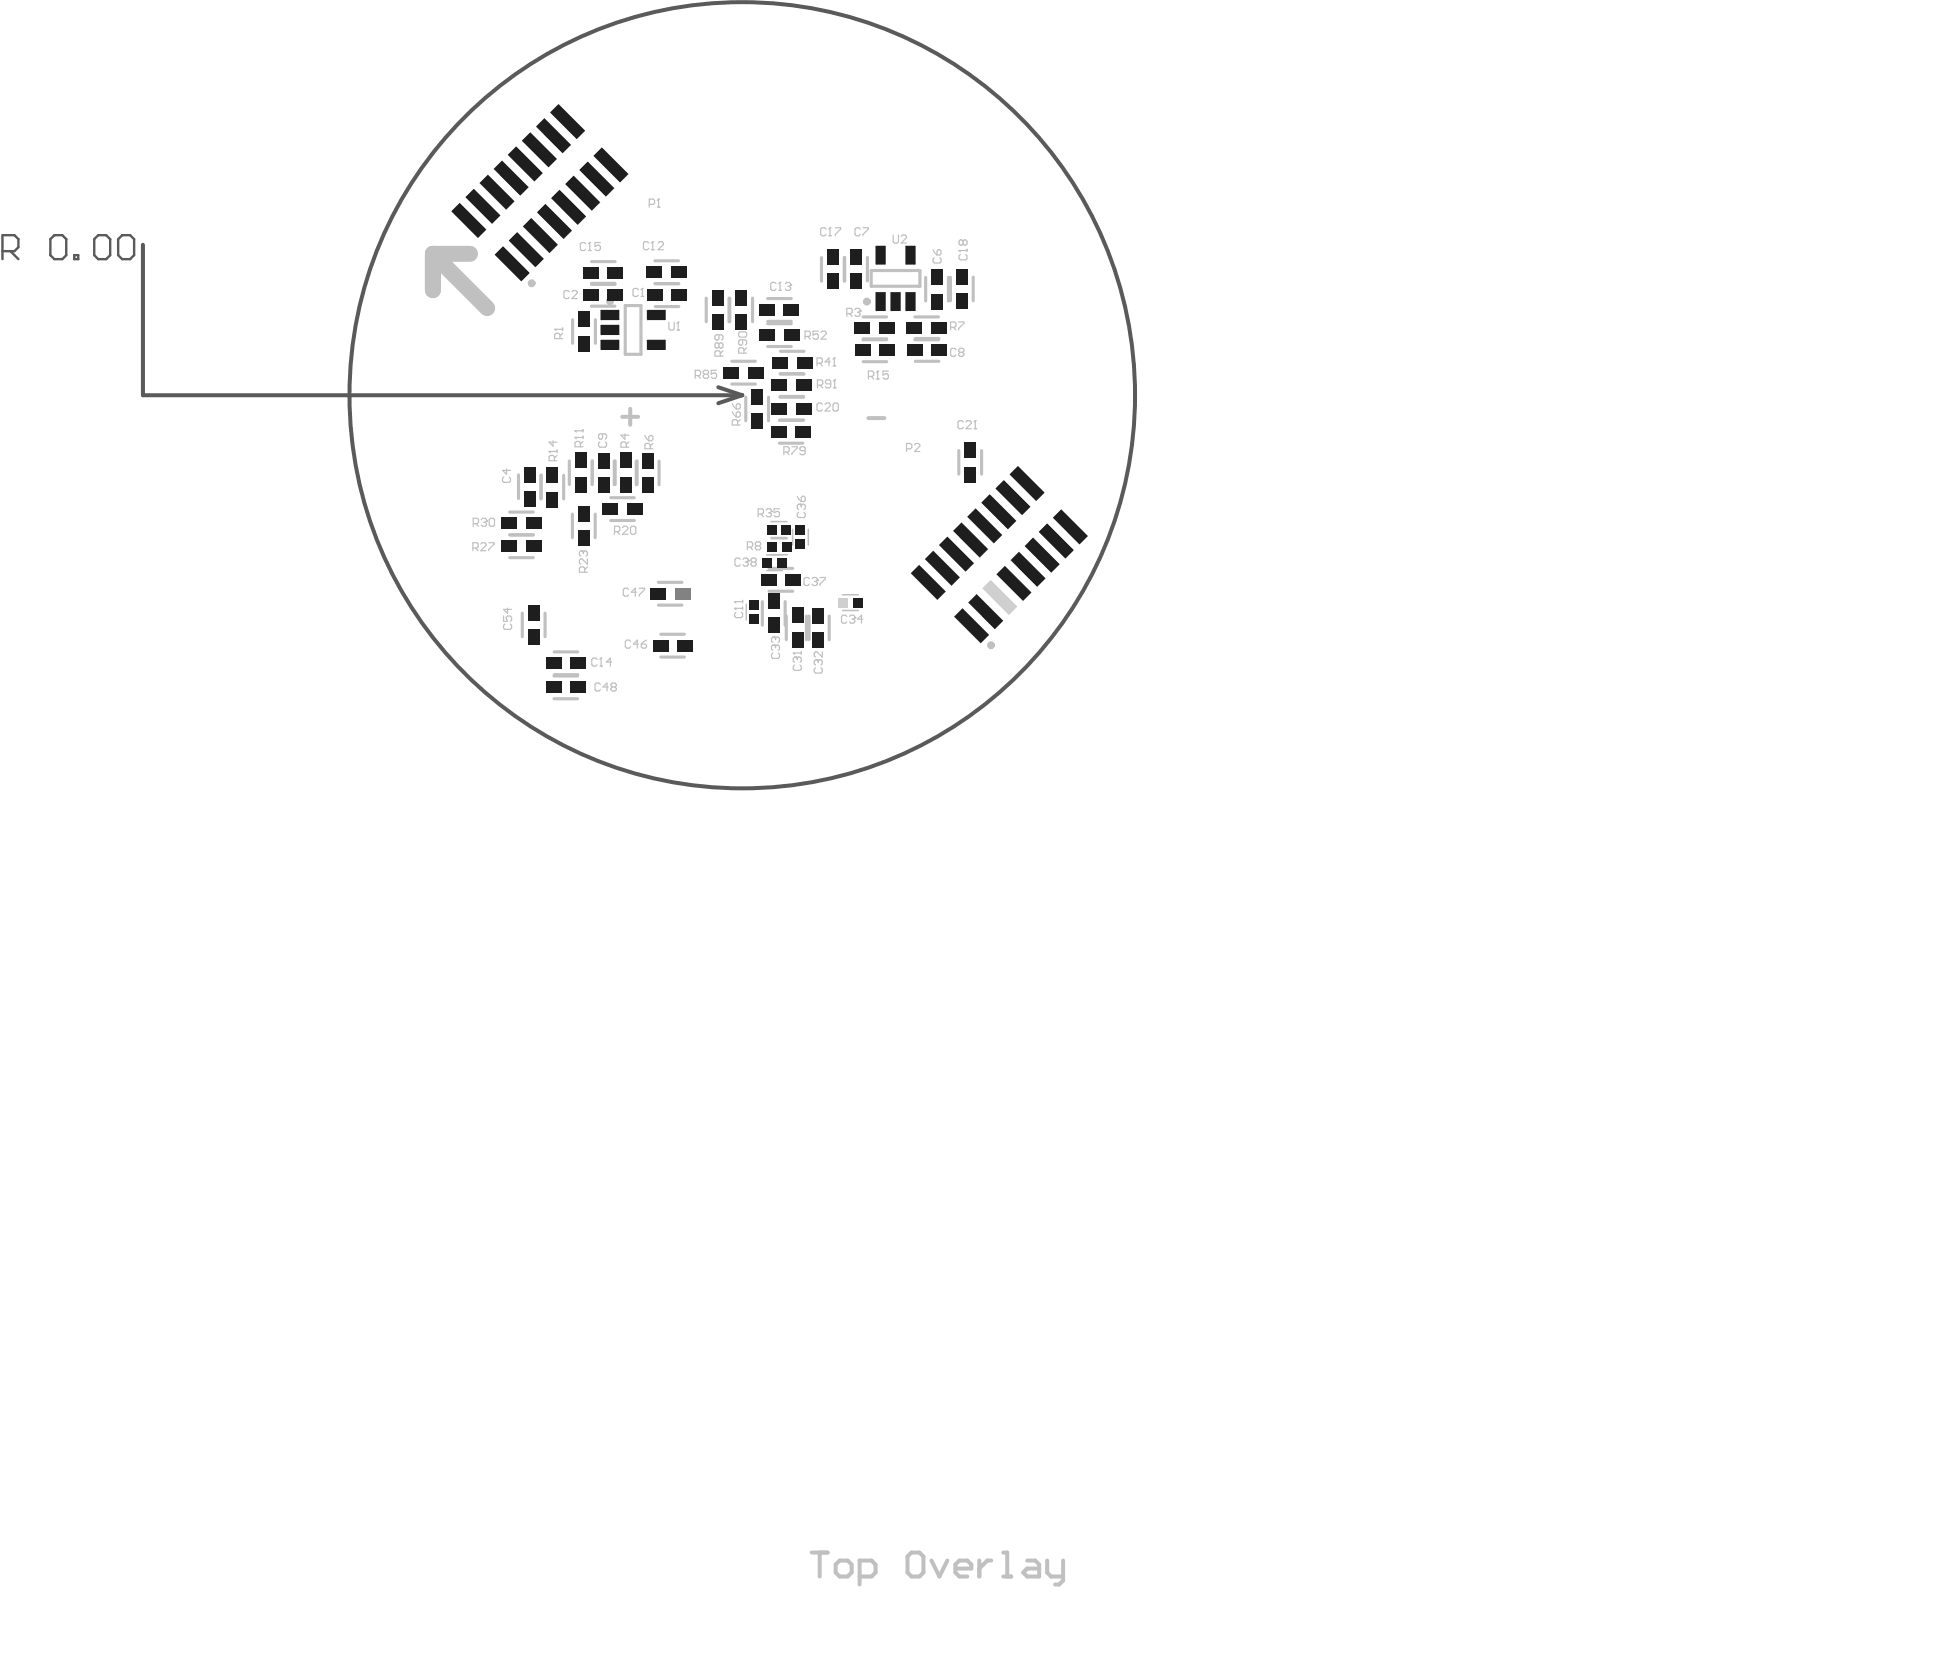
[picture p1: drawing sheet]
<svg xmlns="http://www.w3.org/2000/svg" width="410mm" height="355mm" viewBox="0 0 410 355" stroke-linecap="round" stroke-linejoin="round" font-family="sans-serif">
<path d="M98.3 24.8a83.1 83.1 0 0 1 126.8 11 83.1 83.1 0 0 1-32.5 123 83.1 83.1 0 0 1-115.7-53 83.2 83.2 0 0 1 21.4-81zM30.2 51.8v31.9h126.9M152 82l5.1 1.7M157.1 83.7l-5.1 1.7" fill="none" stroke="#5a5a5a" stroke-width=".85"/>
<path d="M.5 53.2h2.6l.8-.9v-1.7l-.8-.8h-2.6v5.1M2.2 53.2l1.7 1.7M11.5 49.8h1.7l.8 .8v3.4l-.8 .9h-1.7l-.8-.9v-3.4zM15.7 54h.9v.9h-.9zM20.8 49.8h1.7l.8 .8v3.4l-.8 .9h-1.7l-.9-.9v-3.4zM25.8 49.8h1.7l.9 .8v3.4l-.9 .9h-1.7l-.8-.9v-3.4z" fill="none" stroke="#5a5a5a" stroke-width=".51"/>
<g fill="none" stroke="#c0c0c0" stroke-width=".67">
<path d="M125.1 60h5M125.2 55.4h5M138.6 55.2h5M173.8 54.5v5M178.6 54.5v5M178.7 54.5v5M183.5 54.5v5M184.3 57.3h10.3v3.3h-10.3zM195.9 58.7v5M200.7 58.7v5M201.1 58.7v5M205.9 58.7v5"/>
<path d="M121.2 67.7v5M125.1 64.8h5M125.2 60.2h5M126 67.7v5M132.3 64.7h3.3v10.3h-3.3zM138.6 60l5 .1M138.6 64.9h5M149.4 63.1v5M154.3 63.1v5M154.4 63.1v5M154.8 76.5h5M159.2 63.1v5"/>
<path d="M162.4 73.3h5M162.4 68.5h5M162.4 68h5M162.4 63.2h5M165.1 79.1h4.9M165.1 74.4h5M165.1 79.2h5M182.6 67.1h5M182.6 71.9h5M182.6 76.6h5M182.6 71.7h5M193.6 67.1h5"/>
<path d="M193.6 71.9h5M193.7 76.5h5M193.7 71.6h5M120.5 97.6v5M125.3 97.6v5M130 97.6v5M130.2 97.6v5M134.6 97.6v5M134.8 97.6v5M139.5 97.6v5M154.8 81.3h5M157.8 84.1v5"/>
<path d="M162.6 84.1v5M164.9 93.8h5M164.9 89h5M165.1 88.9h4.9M165.1 84.1h4.9M165.1 83.9h4.9M202.9 95.4v5M207.7 95.4v5M107.9 108.4h4.9M107.9 118h4.9M109.7 100.5v5M112.8 113.2h-4.9"/>
<path d="M114.4 100.6v5M114.5 100.5v5M119.3 100.6v5M121.1 108.8v5M125.9 108.8v5M129.2 110.2h5M129.2 105.3h5M110.5 129.8v5M115.3 129.8v5M117.3 138h5M139.3 128.1h5M139.3 123.3h5"/>
<path d="M139.8 134.3h5M139.8 139.1h5M161.3 127.3v5M162.7 125.1h5M162.7 120.3h5M166.1 127.3v5M166.4 130.4v5M170.6 130.4v5M171.2 130.4v5M175.5 130.4v5M117.2 147.9h5M117.2 143.1h5"/>
<path d="M117.3 142.8h5"/>
</g>
<path d="M163.1 113.8h3.4M163.1 110.4h3.4M163.2 114h3.4M166.6 117.4h-4.4M167.7 112v3.4M171 112v3.4M157.9 127.9v3.3M161.2 127.9v3.3M162.2 120.8h3.4M178.3 129.2h3.3M178.3 125.9h3.3" fill="none" stroke="#c0c0c0" stroke-width=".33"/>
<path d="M91.6 53.7h7.9M91.6 53.7v7.7M91.6 53.7l11.5 11.5" fill="none" stroke="#c0c0c0" stroke-width="3.4"/>
<g fill="none" stroke="#c0c0c0" stroke-width=".25">
<path d="M123.9 51.6l-.2-.3h-.6l-.3 .3v1.1l.3 .3h.6l.2-.3M124.5 53h.6M124.8 51.3h.1M124.8 51.3v1.7M124.8 51.3l-.3 .3M127 51.3h-1.1v.9l.6-.3h.2l.3 .3v.5l-.3 .3h-.5l-.3-.3M137.3 51.5l-.3-.3h-.6l-.2 .3v1.1l.2 .3h.6l.3-.3M137.4 43.3h.8l.3-.3v-.6l-.3-.3h-.8v1.7M137.8 52.9h.6M138.1 51.2h.1M138.1 51.2v1.7M138.1 51.2l-.3 .3"/>
<path d="M139.1 43.8h.5M139.2 51.5l.3-.3h.6l.3 .3v.2l-1.2 1.2h1.2M139.3 42.1h.1M139.3 42.1l-.2 .3M139.3 42.1v1.7M165 59.8h.1M165 59.8v1.7M165 59.8l-.2 .3M174.8 48.5l-.3-.3h-.6l-.2 .3v1.1l.2 .3h.6l.3-.3M175.3 49.9h.6M175.6 48.2h.1M175.6 48.2v1.7"/>
<path d="M175.6 48.2l-.3 .3M176.7 48.2h1.2v.3l-1.2 1.1v.3M182 48.5l-.2-.3h-.6l-.3 .3v1.1l.3 .3h.6l.2-.3M182.6 48.2h1.1v.3l-1.1 1.1v.3M189 49.8v1.4l.3 .2h.5l.3-.2v-1.4M190.7 50l.3-.2h.5l.3 .2v.3l-1.1 1.1h1.1M197.4 52.9l.3 .5 .6 .6M197.7 54.5l-.3 .3v.6l.3 .3h1.1l.3-.3v-.6l-.3-.3M198.6 52.9h.2l.3 .2v.6l-.3 .3h-.5v-.9zM202.9 53h.1M202.9 53h1.7M202.9 53l.3 .3"/>
<path d="M203.2 53.9l-.3 .3v.5l.3 .3h1.1l.3-.3v-.5l-.3-.3M203.8 51.1l-.3-.3h-.3l-.3 .3v.5l.3 .3h.3l.3-.3M203.8 51.1l.2-.3h.3l.3 .3v.5l-.3 .3h-.3l-.2-.3M203.8 51.1v.5M204.6 52.7v.6M117.4 69.7h.1M117.4 69.7h1.6M117.4 69.7l.2 .3M118.5 71.7v-.9l-.3-.3h-.6l-.2 .3v.9h1.6M119 70.5l-.5 .6M119 69.4v.6M120.4 61.8l-.2-.3h-.6l-.3 .3v1.1l.3 .3h.6l.2-.3"/>
<path d="M121 61.8l.3-.3h.6l.2 .3v.3l-1.1 1.1h1.1M135.1 61.3l-.3-.2h-.6l-.3 .2v1.2l.3 .2h.6l.3-.2M135.6 62.7h.6M135.9 61.1h.1M135.9 61.1v1.6M135.9 61.1l-.3 .2M141.5 68.2v1.4l.3 .3h.6l.3-.3v-1.4M143.2 69.9h.6M143.5 68.2h.1M143.5 68.2v1.7M143.5 68.2l-.3 .3M147.1 79.5h.9l.2-.3v-.5l-.2-.3h-.9v1.7"/>
<path d="M147.7 79.5l.5 .6M149.1 79.2l-.3 .3v.3l.3 .3h.5l.3-.3v-.3l-.3-.3M149.1 79.2l-.3-.3v-.2l.3-.3h.5l.3 .3v.2l-.3 .3M149.1 79.2h.5M151.6 78.4h-1.1v.8l.8-.3 .3 .3v.6l-.3 .3h-.5l-.3-.3M152.1 70.9v.8l-.3 .3h-.2l-.3-.3v-.5l.3-.3h1.1l.3 .3v.5l-.3 .3M152.1 72.8l.3-.2h.3l.3 .2v.6l-.3 .3h-.3l-.3-.3M152.1 72.8l-.3-.2h-.2l-.3 .2v.6l.3 .3h.2l.3-.3M152.1 72.8v.6M152.4 75.4v-.9l-.3-.2h-.5l-.3 .2v.9h1.7M153 74.3l-.6 .5M156.6 70.2h1.1l.3 .3v.6l-.3 .3h-1.1l-.3-.3v-.6z"/>
<path d="M157.1 71.9v.9l-.2 .2h-.3l-.3-.2v-.6l.3-.3h1.1l.3 .3v.6l-.3 .2M157.4 74.7v-.8l-.3-.3h-.5l-.3 .3v.8h1.7M158 73.6l-.6 .6M164.2 60.1l-.3-.3h-.5l-.3 .3v1.1l.3 .3h.5l.3-.3M164.8 61.5h.5M166.2 60.1l.3-.3h.5l.3 .3v.2M166.7 60.6h.3M167 60.6l.3 .3v.3l-.3 .3h-.5l-.3-.3M167.3 60.3h.1M167.3 60.3l-.3 .3M170.3 71.2h.9l.3-.3v-.5l-.3-.3h-.9v1.7M170.9 71.2l.6 .6"/>
<path d="M172.9 76.9h.8l.3-.3v-.6l-.3-.2h-.8v1.6M173.2 70.1h-1.2v.8l.6-.2h.3l.3 .2v.6l-.3 .3h-.6l-.3-.3M173.4 76.9l.6 .5M173.7 70.4l.3-.3h.6l.2 .3v.3l-1.1 1.1h1.1M175.7 76.6h-1.1l.8-.8v1.6M176.3 77.4h.5M176.5 75.8h.1M176.5 75.8v1.6M176.5 75.8l-.2 .2M179.2 66.4h.8l.3-.3v-.5l-.3-.3h-.8v1.7M179.8 66.4l.5 .6M180.9 65.6l.3-.3h.5l.3 .3v.2"/>
<path d="M181.4 66.1h.3M181.7 66.1l.3 .3v.3l-.3 .3h-.5l-.3-.3M182 65.8h.1M182 65.8l-.3 .3M183.7 79.7h.9l.3-.3v-.6l-.3-.3h-.9v1.7M184.3 79.7l.6 .5M185.7 78.5h.1M185.7 78.5l-.3 .3M185.7 78.5v1.7M188 78.5h-1.2v.9l.6-.3h.3l.3 .3v.6l-.3 .2h-.6l-.3-.2M201.1 69.3h.9l.3-.3v-.6l-.3-.3h-.9v1.7M201.7 69.3l.6 .5"/>
<path d="M202.3 74l-.3-.3h-.6l-.3 .3v1.1l.3 .3h.6l.3-.3M202.8 68.1h1.2v.3l-1.2 1.2v.2M203.1 74.6l-.3-.3v-.3l.3-.3h.6l.3 .3v.3l-.3 .3M203.1 74.6l-.3 .3v.2l.3 .3h.6l.3-.3v-.2l-.3-.3M203.1 74.6h.6M107.2 99.3v1.1l-.9-.8h1.7M116.2 95.6h.1M116.2 95.6h1.7M116.2 95.6l.3 .2M117 93.3v1.1l-.8-.8h1.7M117.3 97.5v-.8l-.3-.3h-.5l-.3 .3v.8h1.7M117.9 96.4l-.6 .6"/>
<path d="M117.9 95.3v.5M121.7 92.6h.1M121.7 91.2h.1M121.7 92.6l.3 .3M121.7 92.6h1.7M121.7 91.2h1.7M121.7 91.2l.3 .3M122.8 94.6v-.9l-.3-.3h-.5l-.3 .3v.9h1.7M123.4 93.4l-.6 .6M123.4 90.9v.6M123.4 92.3v.6M126.9 93.5l-.2 .3v.6l.2 .3h1.2l.2-.3v-.6l-.2-.3"/>
<path d="M127.5 91.8v.9l-.3 .3h-.3l-.2-.3v-.6l.2-.3h1.2l.2 .3v.6l-.2 .3M132.2 91.8v1.2l-.8-.9h1.7M132.5 94.7v-.9l-.3-.3h-.5l-.3 .3v.9h1.7M133.1 93.5l-.6 .6M136.5 92.2l.2 .5 .6 .6M137.6 95v-.9l-.3-.2h-.6l-.2 .2v.9h1.6M137.6 92.2h.3l.2 .3v.5l-.2 .3h-.6v-.8zM138.1 93.9l-.5 .5M154.9 87.1l.3 .6 .6 .6M154.9 85.5l.3 .5 .6 .6M156.1 90v-.9l-.3-.3h-.6l-.3 .3v.9h1.7M156.1 87.1h.2l.3 .3v.6l-.3 .3h-.5v-.9z"/>
<path d="M156.1 85.5h.2l.3 .2v.6l-.3 .3h-.5v-.9zM156.6 88.8l-.5 .6M165.9 95.7h.8l.3-.3v-.6l-.3-.2h-.8v1.6M166.4 95.7l.6 .5M167.6 94.6h1.1v.2l-1.1 1.2v.2M170.4 95.4h-.9l-.3-.3v-.3l.3-.2h.6l.3 .2v1.2l-.3 .2h-.6l-.3-.2M173 81.5h.8l.3-.2v-.6l-.3-.3h-.8v1.7M173.5 81.5l.6 .6M174 85.6l-.3-.3h-.5l-.3 .3v1.1l.3 .3h.5l.3-.3M174.6 85.6l.2-.3h.6l.3 .3v.3l-1.1 1.1h1.1M175.8 81.3h-.9l-.3-.3v-.3l.3-.3h.6l.3 .3v1.1l-.3 .3h-.6l-.3-.3M176.3 82.1h.6"/>
<path d="M176.5 85.3h.6l.3 .3v1.1l-.3 .3h-.6l-.2-.3v-1.1zM176.6 80.4h.1M176.6 80.4v1.7M176.6 80.4l-.3 .3M185.4 80.2h.6M191.8 95h.9l.2-.3v-.5l-.2-.3h-.9v1.7M193.5 94.2l.3-.3h.5l.3 .3v.2l-1.1 1.2h1.1M203.8 89.3l-.2-.2h-.6l-.3 .2v1.2l.3 .2h.6l.2-.2M204.4 89.3l.3-.2h.5l.3 .2v.3l-1.1 1.1h1.1M206.1 90.7h.5M206.4 89.1h.1M206.4 89.1v1.6"/>
<path d="M206.4 89.1l-.3 .2M100 116h.9l.3-.3v-.5l-.3-.3h-.9v1.7M100.1 110.8h.9l.3-.2v-.6l-.3-.3h-.9v1.7M100.6 116l.6 .6M100.7 110.8l.6 .6M101.7 115.2l.3-.3h.6l.3 .3v.2l-1.2 1.2h1.2M101.8 110l.3-.3h.6l.2 .3v.3M102.4 110.6h.3M102.7 110.6l.2 .2v.3l-.2 .3h-.6l-.3-.3M102.9 110.3h.1M102.9 110.3l-.2 .3M103.4 114.9h1.2v.3l-1.2 1.1v.3"/>
<path d="M103.8 109.7h.6l.2 .3v1.1l-.2 .3h-.6l-.3-.3v-1.1zM106.6 101l-.3 .2v.6l.3 .3h1.1l.3-.3v-.6l-.3-.2M123.2 116.6h.1M123.2 116.6h-.3l-.3 .3v.6l.3 .2M123.2 116.6l.2 .3M123.4 116.9l.3-.3h.3l.3 .3v.6l-.3 .2M123.4 116.9v.3M124.3 118.3v1.1l-1.1-1.1h-.3l-.3 .3v.5l.3 .3M124.3 120l-.6 .6M130 112.5h.9l.3-.3v-.5l-.3-.3h-.9v1.7M130.6 112.5l.6 .6M131.7 111.7l.3-.3h.6l.2 .3v.3l-1.1 1.1h1.1"/>
<path d="M133.7 111.4h.6l.2 .3v1.1l-.2 .3h-.6l-.3-.3v-1.1zM156.6 118.4l-.2-.3h-.6l-.3 .3v1.1l.3 .3h.6l.2-.3M157.2 118.4l.3-.3h.6l.2 .3v.3M157.8 119h.3M158.1 119l.2 .3v.2l-.2 .3h-.6l-.3-.3M158.1 115.8h.9l.3-.3v-.5l-.3-.3h-.9v1.7M158.3 118.7h.1M158.3 118.7l-.2 .3M158.7 115.8l.6 .6M159.2 119l-.3-.3v-.3l.3-.3h.5l.3 .3v.3l-.3 .3M159.2 119l-.3 .3v.2l.3 .3h.5l.3-.3v-.2l-.3-.3M159.2 119h.5"/>
<path d="M160.1 115.5l-.3-.2v-.3l.3-.3h.6l.3 .3v.3l-.3 .2M160.1 115.5l-.3 .3v.3l.3 .3h.6l.3-.3v-.3l-.3-.3M160.1 115.5h.6M160.4 108.8h.9l.2-.3v-.5l-.2-.3h-.9v1.7M161 108.8l.5 .6M162.1 108l.3-.3h.6l.2 .3v.3M162.7 108.5h.3M163 108.5l.2 .3v.3l-.2 .3h-.6l-.3-.3M163.2 108.3h.1M163.2 108.3l-.2 .2M164.9 107.7h-1.1v.8l.6-.2h.2l.3 .2v.6l-.3 .3h-.5l-.3-.3M168.7 105l.3 .6 .5 .6"/>
<path d="M169 108.4l-.3 .3v.6l.3 .2h1.1l.3-.2v-.6l-.3-.3M169.3 106.7h.1M169.3 106.7h-.3l-.3 .3v.6l.3 .3M169.3 106.7l.2 .3M169.5 105.3l.3-.3h.3l.3 .3v.6l-.3 .3h-.6zM169.5 107l.3-.3h.3l.3 .3v.6l-.3 .3M169.5 107v.3M106.6 130.4v1.1h.8l-.3-.5v-.3l.3-.3h.6l.2 .3v.5l-.2 .3M106.8 132.1l-.2 .3v.5l.2 .3h1.2l.2-.3v-.5l-.2-.3M107.4 128.7v1.1l-.8-.8h1.6M123.7 121.1v-.8l-.3-.3h-.5l-.3 .3v.8h1.7M126.3 139.6l-.2-.3h-.6l-.3 .3v1.1l.3 .3h.6l.2-.3"/>
<path d="M127.2 139.3h.1M127.2 139.3v1.7M127.2 139.3l-.3 .3M133 124.8l-.3-.3h-.5l-.3 .3v1.1l.3 .3h.5l.3-.3M133.4 135.8l-.2-.3h-.6l-.3 .3v1.1l.3 .3h.6l.2-.3M134.7 125.3h-1.1l.8-.8v1.7M135.1 136.3h-1.1l.8-.8v1.7M135.3 124.5h1.1v.3l-1.1 1.1v.3M135.7 136.3h.8l.3 .3v.3l-.3 .3h-.5l-.3-.3zM136.8 135.5l-.5 .3-.6 .5M155.4 128.8h.1M155.4 127.3h.1"/>
<path d="M155.4 128.8h1.7M155.4 128.8l.3 .2M155.4 127.3h1.7M155.4 127.3l.3 .3M155.7 129.6l-.3 .3v.5l.3 .3h1.1l.3-.3v-.5l-.3-.3M157.1 127.1v.5M157.1 128.5v.5M163.5 138.2l-.3 .3v.6l.3 .3h1.2l.2-.3v-.6l-.2-.3M163.8 136.5h.1M163.8 134.8h.1M163.8 134.8h-.3l-.3 .3v.6l.3 .3M163.8 136.5h-.3l-.3 .3v.6l.3 .3"/>
<path d="M163.8 136.5l.3 .3M163.8 134.8l.3 .3M164.1 135.1l.3-.3h.3l.2 .3v.6l-.2 .3M164.1 136.8l.3-.3h.3l.2 .3v.6l-.2 .3M164.1 135.1v.3M164.1 136.8v.3M167.9 138.2h.1M167.9 138.2h1.6M167.9 138.2l.2 .3M168.4 139.1h.1M168.4 139.1h-.3l-.2 .3v.5l.2 .3M168.4 139.1l.3 .3"/>
<path d="M168.7 139.4v.2M168.7 139.4l.3-.3h.3l.2 .3v.5l-.2 .3M169.5 137.9v.6M171.3 122.5l-.3-.3h-.6l-.3 .3v1.1l.3 .3h.6l.3-.3M171.8 122.5l.3-.3h.6l.2 .3v.3M172.4 123.1h.3M172.7 123.1l.2 .3v.2l-.2 .3h-.6l-.3-.3M172.9 139.7h.1M172.9 139.7h-.3l-.3 .2v.6l.3 .3M172.9 139.7l.2 .2M172.9 122.8h.1M172.9 122.8l-.2 .3"/>
<path d="M173.1 139.9l.3-.2h.3l.3 .2v.6l-.3 .3M173.1 139.9v.3M173.5 122.2h1.1v.3l-1.1 1.1v.3M174 138v1.1l-1.1-1.1h-.3l-.3 .2v.6l.3 .3M179.2 130.5l-.3-.3h-.6l-.2 .3v1.1l.2 .3h.6l.3-.3M179.7 130.5l.3-.3h.6l.3 .3v.3M180.3 131.1h.3M180.6 131.1l.3 .2v.3l-.3 .3h-.6l-.3-.3M180.9 130.8h.1M180.9 130.8l-.3 .3M182.6 131.1h-1.2l.9-.9v1.7M126.9 141h.6"/>
<path d="M127 144.9l-.2-.3h-.6l-.3 .3v1.1l.3 .3h.6l.2-.3M128.7 145.4h-1.1l.8-.8v1.7M129.4 140.1h-1.1l.9-.8v1.7M129.6 145.4l-.3-.3v-.2l.3-.3h.5l.3 .3v.2l-.3 .3M129.6 145.4l-.3 .3v.3l.3 .3h.5l.3-.3v-.3l-.3-.3M129.6 145.4h.5M168.1 140.8l-.2 .2v.6l.2 .3h1.2l.2-.3v-.6l-.2-.2M172.6 141.3l-.3 .3v.6l.3 .3h1.1l.3-.3v-.6l-.3-.3"/>
</g>
<g fill="none" stroke="#c0c0c0" stroke-width=".85">
<path d="M131.7 88.2h3.3M133.3 86.5v3.4M183.7 88.5h3.4M171.8 328.6h3.3M173.4 328.6v5.1M177.7 330.3h1.7l.8 .9v1.7l-.8 .8h-1.7l-.9-.8v-1.7zM181.9 333.7h2.5l.9-.8v-1.7l-.9-.9h-2.5v5.1M192.9 328.6h1.7l.8 .9v3.4l-.8 .8h-1.7l-.9-.8v-3.4zM197.1 330.3l1.7 3.4 1.7-3.4M202.2 332h3.3v-.8l-.8-.9h-1.7l-.8 .9v1.7l.8 .8h1.7M207.2 330.3v3.4M209.8 330.3h-.9l-1.7 1.7"/>
<path d="M212.3 328.6h.8v5.1M212.3 333.7h1.7M217.3 330.3h1.7l.9 .9v2.5h-2.6l-.8-.8 .8-.9h2.6M221.6 330.3v2.6l.8 .8h2.5M224.9 330.3v4.2l-.8 .9h-.8"/>
</g>
<g fill="none" stroke="#c0c0c0" stroke-width=".83">
<circle cx="112.5" cy="60" r=".42"/>
<circle cx="129.1" cy="63.8" r=".42"/>
<circle cx="183.4" cy="63.8" r=".42"/>
<circle cx="209.7" cy="136.6" r=".42"/>
</g>
<g fill="#1e1e1e">
<path d="M106 114.4h3.4v2.5h-3.4z" fill-rule="evenodd"/>
<path d="M106 109.5h3.4v2.6h-3.4z" fill-rule="evenodd"/>
<path d="M111.7 128h2.5v3.4h-2.5z" fill-rule="evenodd"/>
<path d="M111.3 114.4h3.4v2.5h-3.4z" fill-rule="evenodd"/>
<path d="M111.3 109.5h3.4v2.6h-3.4z" fill-rule="evenodd"/>
<path d="M120.6 144.2h3.4v2.6h-3.4z" fill-rule="evenodd"/>
<path d="M126.5 101h2.5v3.4h-2.5z" fill-rule="evenodd"/>
<path d="M126.5 95.8h2.5v3.4h-2.5z" fill-rule="evenodd"/>
<path d="M138.1 135.4h3.4v2.5h-3.4z" fill-rule="evenodd"/>
<path d="M158.6 130h2v2.1h-2z" fill-rule="evenodd"/>
<path d="M160.9 121.5h3.4v2.5h-3.4z" fill-rule="evenodd"/>
<path d="M162.3 114.7h2.1v2h-2.1z" fill-rule="evenodd"/>
<path d="M162.2 111.1h2.1v2h-2.1z" fill-rule="evenodd"/>
<path d="M158.9 87.5h2.6v3.4h-2.6z" fill-rule="evenodd"/>
<path d="M158.9 82.3h2.6v3.3h-2.6z" fill-rule="evenodd"/>
<path d="M160.6 69.7h3.4v2.5h-3.4z" fill-rule="evenodd"/>
<path d="M167.5 128.6h2.6v3.4h-2.6z" fill-rule="evenodd"/>
<path d="M166.1 121.5h3.4v2.5h-3.4z" fill-rule="evenodd"/>
<path d="M168.4 114.2h2v2.1h-2z" fill-rule="evenodd"/>
<path d="M165.4 114.7h2.1v2h-2.1z" fill-rule="evenodd"/>
<path d="M168.4 111.1h2v2.1h-2z" fill-rule="evenodd"/>
<path d="M165.3 111.1h2.1v2h-2.1z" fill-rule="evenodd"/>
<path d="M165.9 69.7h3.3v2.5h-3.3z" fill-rule="evenodd"/>
<path d="M171.8 128.6h2.5v3.4h-2.5z" fill-rule="evenodd"/>
<path d="M180.8 68.2h3.4v2.6h-3.4z" fill-rule="evenodd"/>
<path d="M186 68.2h3.4v2.6h-3.4z" fill-rule="evenodd"/>
<path d="M188.6 61.8h1.8l.2 .2v3.7l-.2 .1h-1.8l-.2-.1v-3.7z" fill-rule="evenodd"/>
<path d="M185.4 61.8h1.9l.1 .2v3.7l-.1 .1h-1.9l-.1-.1v-3.7z" fill-rule="evenodd"/>
<path d="M202.2 62.1h2.6v3.4h-2.6z" fill-rule="evenodd"/>
<path d="M111.7 133.1h2.5v3.4h-2.5z" fill-rule="evenodd"/>
<path d="M120.7 139.1h3.4v2.6h-3.4z" fill-rule="evenodd"/>
<path d="M127.4 106.5h3.4v2.5h-3.4z" fill-rule="evenodd"/>
<path d="M132.6 106.5h3.4v2.5h-3.4z" fill-rule="evenodd"/>
<path d="M153 77.6h3.4v2.6h-3.4z" fill-rule="evenodd"/>
<path d="M161.3 118.1h2.1v2h-2.1z" fill-rule="evenodd"/>
<path d="M158.6 127h2v2.1h-2z" fill-rule="evenodd"/>
<path d="M160.6 64.3h3.4v2.6h-3.4z" fill-rule="evenodd"/>
<path d="M158.3 77.6h3.3v2.6h-3.3z" fill-rule="evenodd"/>
<path d="M167.5 133.7h2.6v3.4h-2.6z" fill-rule="evenodd"/>
<path d="M165.8 64.3h3.4v2.6h-3.4z" fill-rule="evenodd"/>
<path d="M171.8 133.8h2.5v3.3h-2.5z" fill-rule="evenodd"/>
<path d="M175 52.7h2.5v3.4h-2.5z" fill-rule="evenodd"/>
<path d="M175 57.9h2.5v3.4h-2.5z" fill-rule="evenodd"/>
<path d="M180.4 126.5h2.1v2.1h-2.1z" fill-rule="evenodd"/>
<path d="M180.8 72.9h3.4v2.5h-3.4z" fill-rule="evenodd"/>
<path d="M179.9 57.8h2.5v3.4h-2.5z" fill-rule="evenodd"/>
<path d="M179.9 52.7h2.5v3.4h-2.5z" fill-rule="evenodd"/>
<path d="M186.1 72.9h3.3v2.5h-3.3z" fill-rule="evenodd"/>
<path d="M185.4 52h1.9l.1 .2v3.7l-.1 .1h-1.9l-.1-.1v-3.7z" fill-rule="evenodd"/>
<path d="M202.2 56.9h2.6v3.4h-2.6z" fill-rule="evenodd"/>
<path d="M115.5 144.2h3.4v2.6h-3.4z" fill-rule="evenodd"/>
<path d="M122.3 107h2.5v3.4h-2.5z" fill-rule="evenodd"/>
<path d="M131.1 101h2.6v3.4h-2.6z" fill-rule="evenodd"/>
<path d="M121.6 101h2.5v3.4h-2.5z" fill-rule="evenodd"/>
<path d="M131.1 95.8h2.6v3.3h-2.6z" fill-rule="evenodd"/>
<path d="M121.6 95.8h2.5v3.3h-2.5z" fill-rule="evenodd"/>
<path d="M127.2 68.8h3.7l.2 .1v1.9l-.2 .1h-3.7l-.1-.1v-1.9z" fill-rule="evenodd"/>
<path d="M123.3 61.1h3.4v2.6h-3.4z" fill-rule="evenodd"/>
<path d="M128.5 61.1h3.4v2.6h-3.4z" fill-rule="evenodd"/>
<path d="M123.4 56.5h3.3v2.6h-3.3z" fill-rule="evenodd"/>
<path d="M128.5 56.5h3.4v2.6h-3.4z" fill-rule="evenodd"/>
<path d="M143.2 135.4h3.4v2.5h-3.4z" fill-rule="evenodd"/>
<path d="M135.8 101h2.5v3.4h-2.5z" fill-rule="evenodd"/>
<path d="M135.8 95.8h2.5v3.4h-2.5z" fill-rule="evenodd"/>
<path d="M150.6 66.5h2.5v3.4h-2.5z" fill-rule="evenodd"/>
<path d="M155.6 66.5h2.5v3.4h-2.5z" fill-rule="evenodd"/>
<path d="M142 61.2h3.4v2.5h-3.4z" fill-rule="evenodd"/>
<path d="M136.8 61.2h3.4v2.5h-3.4z" fill-rule="evenodd"/>
<path d="M150.6 61.3h2.5v3.4h-2.5z" fill-rule="evenodd"/>
<path d="M155.6 61.3h2.5v3.4h-2.5z" fill-rule="evenodd"/>
<path d="M136.8 56.3h3.3v2.6h-3.3z" fill-rule="evenodd"/>
<path d="M141.9 56.3h3.4v2.6h-3.4z" fill-rule="evenodd"/>
<path d="M163.1 90.1h3.4v2.6h-3.4z" fill-rule="evenodd"/>
<path d="M168.3 90.1h3.4v2.6h-3.4z" fill-rule="evenodd"/>
<path d="M168.5 80.2h3.4v2.6h-3.4z" fill-rule="evenodd"/>
<path d="M163.2 80.2h3.4v2.6h-3.4z" fill-rule="evenodd"/>
<path d="M163.3 75.5h3.4v2.5h-3.4z" fill-rule="evenodd"/>
<path d="M168.6 75.5h3.3v2.5h-3.3z" fill-rule="evenodd"/>
<path d="M204 93.6h2.6v3.4h-2.6z" fill-rule="evenodd"/>
<path d="M191.8 68.2h3.4v2.6h-3.4z" fill-rule="evenodd"/>
<path d="M197 68.2h3.4v2.6h-3.4z" fill-rule="evenodd"/>
<path d="M197 62.1h2.5v3.4h-2.5z" fill-rule="evenodd"/>
<path d="M191.7 61.8h1.9l.1 .2v3.7l-.1 .1h-1.9l-.1-.1v-3.7z" fill-rule="evenodd"/>
<path d="M100.3 40l5.6 5.6-1.8 1.8-5.6-5.7z" fill-rule="evenodd"/>
<path d="M97.3 42.9l5.6 5.7-1.8 1.8-5.6-5.7z" fill-rule="evenodd"/>
<path d="M115.5 139.1h3.4v2.6h-3.4z" fill-rule="evenodd"/>
<path d="M110.9 98.8h2.5v3.4h-2.5z" fill-rule="evenodd"/>
<path d="M110.9 104h2.5v3.3h-2.5z" fill-rule="evenodd"/>
<path d="M115.6 104h2.5v3.4h-2.5z" fill-rule="evenodd"/>
<path d="M115.6 98.8h2.5v3.4h-2.5z" fill-rule="evenodd"/>
<path d="M122.3 112.2h2.5v3.4h-2.5z" fill-rule="evenodd"/>
<path d="M122.3 65.9h2.5v3.3h-2.5z" fill-rule="evenodd"/>
<path d="M122.3 71.1h2.5v3.4h-2.5z" fill-rule="evenodd"/>
<path d="M127.1 72.1l.1-.2h3.7l.2 .2v1.8l-.2 .2h-3.7l-.1-.2z" fill-rule="evenodd"/>
<path d="M127.2 65.6h3.7l.2 .2v1.8l-.2 .2h-3.7l-.1-.2v-1.8z" fill-rule="evenodd"/>
<path d="M121.4 37.2l5.6 5.6-1.8 1.8-5.6-5.6z" fill-rule="evenodd"/>
<path d="M118.4 40.2l5.6 5.6-1.8 1.8-5.6-5.6z" fill-rule="evenodd"/>
<path d="M115.4 43.2l5.6 5.6-1.7 1.8-5.7-5.7z" fill-rule="evenodd"/>
<path d="M112.4 46.1l5.7 5.7-1.8 1.8-5.7-5.7z" fill-rule="evenodd"/>
<path d="M109.4 49.1l5.7 5.7-1.8 1.8-5.7-5.7z" fill-rule="evenodd"/>
<path d="M118.2 22l5.6 5.7-1.8 1.8-5.6-5.7z" fill-rule="evenodd"/>
<path d="M115.2 25l5.6 5.7-1.8 1.7-5.6-5.6z" fill-rule="evenodd"/>
<path d="M112.2 28l5.6 5.6-1.7 1.8-5.7-5.6z" fill-rule="evenodd"/>
</g>
<g fill="#1e1e1e">
<path d="M188.6 65.7v.1zM188.4 65.7h.2v.1z"/>
<path d="M190.4 65.7h.2zM190.4 65.7h.2l-.2 .1z"/>
<path d="M190.4 61.8v.2zM190.4 61.8l.2 .2h-.2z"/>
<path d="M188.4 62h.2zM188.5 61.9l.1-.1v.2h-.2z"/>
<path d="M185.4 65.7v.1zM185.3 65.7h.1v.1z"/>
<path d="M187.3 65.7h.1zM187.3 65.7h.1l-.1 .1z"/>
<path d="M187.3 61.8v.2zM187.3 61.8l.1 .2h-.1z"/>
<path d="M185.3 62h.1zM185.3 61.9l.1-.1v.2h-.1z"/>
<path d="M185.4 55.9v.1zM185.3 55.9h.1v.1z"/>
<path d="M187.3 55.9h.1zM187.3 55.9h.1l-.1 .1z"/>
<path d="M187.3 52v.2zM187.3 52l.1 .2h-.1z"/>
<path d="M185.3 52.2h.1zM185.3 52.1l.1-.1v.2h-.1z"/>
<path d="M127.1 68.9h.1zM127.1 68.8h.1v.1h-.1z"/>
<path d="M127.2 70.8v.1zM127.1 70.8h.1v.1z"/>
<path d="M130.9 70.8h.2zM130.9 70.8h.2l-.2 .1z"/>
<path d="M130.9 68.8v.1zM130.9 68.8l.2 .1h-.2z"/>
<path d="M191.7 65.7v.1zM191.6 65.7h.1v.1z"/>
<path d="M193.6 65.7h.1zM193.6 65.7h.1l-.1 .1z"/>
<path d="M193.6 61.8v.2zM193.6 61.8l.1 .2h-.1z"/>
<path d="M191.6 62h.1zM191.6 61.9l.1-.1v.2h-.1z"/>
<path d="M127.1 72.1h.1zM127.1 72l.1-.1v.2h-.1z"/>
<path d="M127.2 73.9v.2zM127.1 73.9h.1v.2z"/>
<path d="M130.9 73.9h.2zM130.9 73.9h.2l-.2 .2z"/>
<path d="M130.9 71.9v.2zM130.9 71.9l.2 .2h-.2z"/>
<path d="M127.1 65.8h.1zM127.1 65.6h.1v.2h-.1z"/>
<path d="M127.2 67.6v.2zM127.1 67.6h.1v.2z"/>
<path d="M130.9 67.6h.2zM130.9 67.6h.2l-.2 .2z"/>
<path d="M130.9 65.6v.2zM130.9 65.6l.2 .2h-.2z"/>
</g>
<path d="M142.7 124.4h3.4v2.5h-3.4z" fill-rule="evenodd" fill="#7d7d7d"/>
<g fill="#1e1e1e">
<path d="M137.6 124.4h3.4v2.5h-3.4z" fill-rule="evenodd"/>
<path d="M137 65.6h3.7l.2 .2v1.8l-.2 .2h-3.7l-.1-.2v-1.8z" fill-rule="evenodd"/>
<path d="M136.9 72.1l.1-.2h3.7l.2 .2v1.8l-.2 .2h-3.7l-.1-.2z" fill-rule="evenodd"/>
<path d="M162.5 130.7h2.5v3.4h-2.5z" fill-rule="evenodd"/>
<path d="M162.5 125.5h2.5v3.4h-2.5z" fill-rule="evenodd"/>
</g>
<g fill="#1e1e1e">
<path d="M136.9 65.8h.1zM136.9 65.6h.1v.2h-.1z"/>
<path d="M137 67.6v.2zM136.9 67.6h.1v.2z"/>
<path d="M140.7 67.6h.2zM140.7 67.6h.2l-.2 .2z"/>
<path d="M140.7 65.6v.2zM140.7 65.6l.2 .2h-.2z"/>
<path d="M136.9 72.1h.1zM136.9 72l.1-.1v.2h-.1z"/>
<path d="M137 73.9v.2zM136.9 73.9h.1v.2z"/>
<path d="M140.7 73.9h.2zM140.7 73.9h.2l-.2 .2z"/>
<path d="M140.7 71.9v.2zM140.7 71.9l.2 .2h-.2z"/>
</g>
<path d="M177.4 126.5h2.1v2.1h-2.1z" fill-rule="evenodd" fill="#cfcfcf"/>
<g fill="#1e1e1e">
<path d="M164.4 118.1h2.1v2h-2.1z" fill-rule="evenodd"/>
<path d="M163.2 85.2h3.4v2.6h-3.4z" fill-rule="evenodd"/>
<path d="M168.4 85.2h3.4v2.6h-3.4z" fill-rule="evenodd"/>
<path d="M206.6 125.7l5.7 5.7-1.8 1.8-5.6-5.7z" fill-rule="evenodd"/>
<path d="M194.5 119.6l5.6 5.6-1.8 1.8-5.6-5.7z" fill-rule="evenodd"/>
<path d="M203.7 128.7l5.6 5.7-1.8 1.8-5.6-5.7z" fill-rule="evenodd"/>
<path d="M204 98.8h2.6v3.4h-2.6z" fill-rule="evenodd"/>
<path d="M209.4 104.6l5.7 5.7-1.8 1.7-5.7-5.6z" fill-rule="evenodd"/>
<path d="M206.4 107.6l5.7 5.6-1.8 1.8-5.7-5.6z" fill-rule="evenodd"/>
<path d="M191.9 72.8h3.3v2.5h-3.3z" fill-rule="evenodd"/>
<path d="M197 72.8h3.4v2.5h-3.4z" fill-rule="evenodd"/>
<path d="M197 57h2.5v3.4h-2.5z" fill-rule="evenodd"/>
<path d="M191.7 52h1.9l.1 .2v3.7l-.1 .1h-1.9l-.1-.1v-3.7z" fill-rule="evenodd"/>
<path d="M224.6 107.8l5.6 5.7-1.8 1.7-5.6-5.6z" fill-rule="evenodd"/>
<path d="M127.3 31.2l5.7 5.6-1.8 1.8-5.6-5.6z" fill-rule="evenodd"/>
<path d="M124.4 34.2l5.6 5.6-1.8 1.8-5.6-5.6z" fill-rule="evenodd"/>
<path d="M203.4 110.6l5.7 5.6-1.8 1.8-5.6-5.6z" fill-rule="evenodd"/>
<path d="M200.5 113.6l5.6 5.6-1.8 1.8-5.6-5.6z" fill-rule="evenodd"/>
<path d="M197.5 116.6l5.6 5.6-1.8 1.8-5.6-5.6z" fill-rule="evenodd"/>
<path d="M221.6 110.8l5.6 5.6-1.8 1.8-5.6-5.6z" fill-rule="evenodd"/>
<path d="M218.6 113.8l5.6 5.6-1.8 1.8-5.6-5.6z" fill-rule="evenodd"/>
<path d="M103.2 37l5.7 5.6-1.8 1.8-5.6-5.6z" fill-rule="evenodd"/>
<path d="M106.4 52.1l5.7 5.7-1.8 1.8-5.6-5.7z" fill-rule="evenodd"/>
<path d="M212.6 119.8l5.7 5.6-1.8 1.8-5.7-5.6z" fill-rule="evenodd"/>
</g>
<g fill="#1e1e1e">
<path d="M191.7 55.9v.1zM191.6 55.9h.1v.1z"/>
<path d="M193.6 55.9h.1zM193.6 55.9h.1l-.1 .1z"/>
<path d="M193.6 52v.2zM193.6 52l.1 .2h-.1z"/>
<path d="M191.6 52.2h.1zM191.6 52.1l.1-.1v.2h-.1z"/>
</g>
<path d="M209.6 122.8l5.7 5.6-1.8 1.8-5.7-5.7z" fill-rule="evenodd" fill="#cfcfcf"/>
<g fill="#1e1e1e">
<path d="M215.4 98.6l5.6 5.7-1.8 1.8-5.6-5.7z" fill-rule="evenodd"/>
<path d="M212.4 101.6l5.6 5.7-1.7 1.8-5.7-5.7z" fill-rule="evenodd"/>
<path d="M109.2 31l5.7 5.6-1.8 1.8-5.7-5.6z" fill-rule="evenodd"/>
<path d="M106.2 34l5.7 5.6-1.8 1.8-5.7-5.6z" fill-rule="evenodd"/>
<path d="M215.6 116.8l5.6 5.6-1.7 1.8-5.7-5.6z" fill-rule="evenodd"/>
</g>
</svg>
